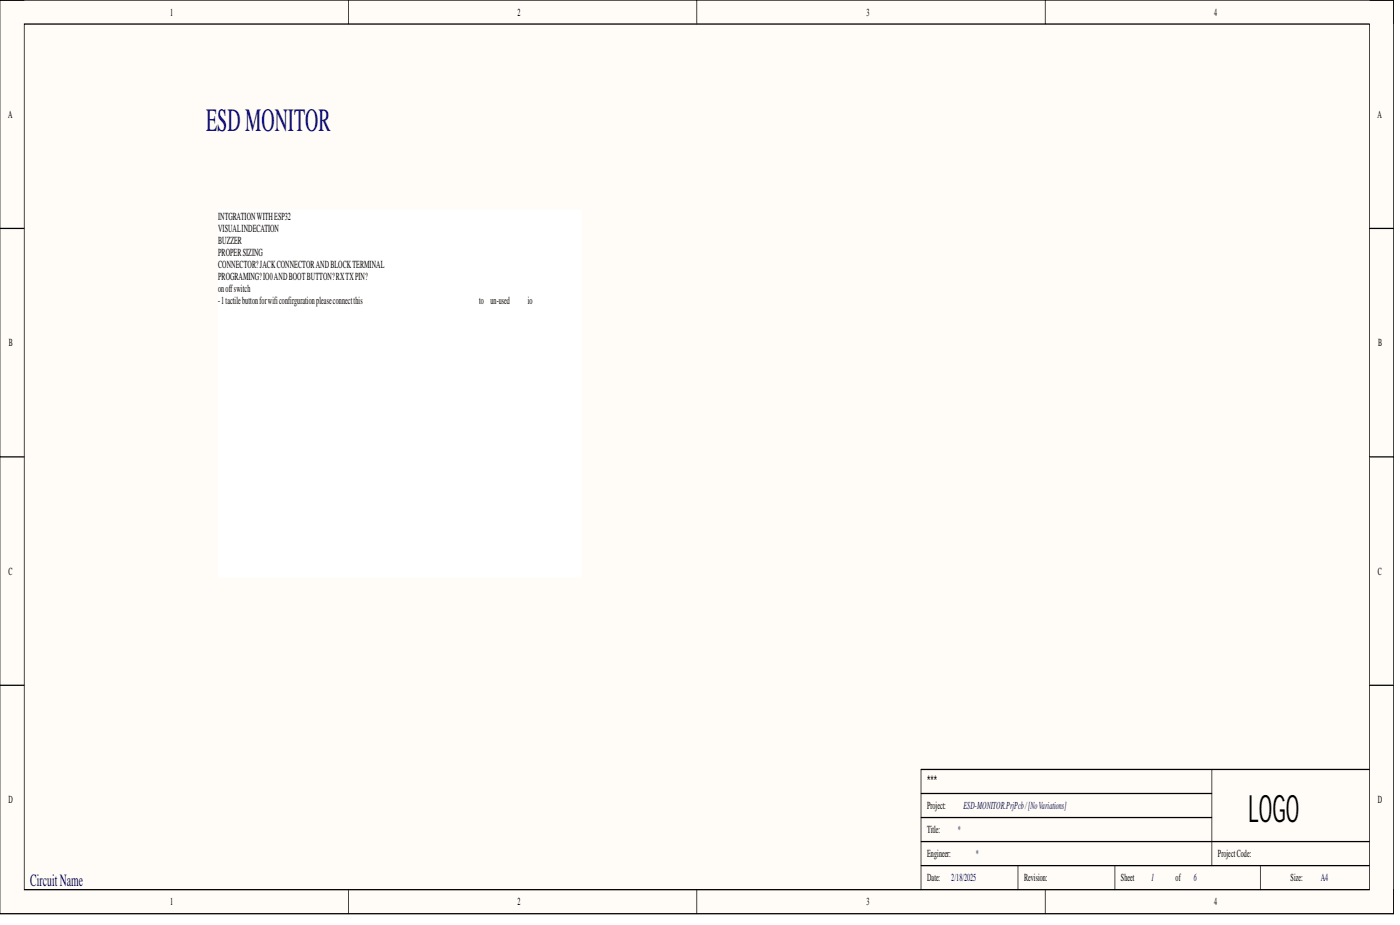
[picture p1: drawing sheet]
<svg xmlns="http://www.w3.org/2000/svg" width="292mm" height="193mm" viewBox="0 0 292 193" stroke-linecap="round" stroke-linejoin="round" font-family="sans-serif">
<defs><g id="words">
<text font-size="7.9" x="260.4" y="171.4">LOGO</text>
<text font-size="6.8" fill="#000080" x="43" y="27.3">ESDMONITOR</text>
<text font-size="3.9" x="193.4" y="164.7">***</text>
<text font-size="3.6" fill="#000080" x="6.3" y="184.8">Circuit Name</text>
<g font-size="2.3">
<text x="35.5" y="3.3">1</text>
<text x="108" y="3.3">2</text>
<text x="180.8" y="3.3">3</text>
<text x="253.4" y="3.3">4</text>
<text x="1.7" y="24.6">A</text>
<text x="287.4" y="24.6">A</text>
<text x="45.5" y="45.9">INTGRATIONWITHESP32</text>
<text x="45.5" y="48.4">VISUALINDECATION</text>
<text x="45.5" y="50.9">BUZZER</text>
<text x="45.5" y="53.4">PROPERSIZING</text>
<text x="45.5" y="55.9">CONNECTOR?JACKCONNECTORANDBLOCKTERMINAL</text>
<text x="45.5" y="58.4">PROGRAMING?IO0ANDBOOTBUTTON?RXTXPIN?</text>
<text x="45.5" y="60.9">o</text>
<text x="45.5" y="63.5">-</text>
<text x="46.2" y="60.9">noffswitch</text>
<text x="46.2" y="63.5">1tactilebuttonforwificonfirgurationpleaseconnectthis</text>
<text x="100" y="63.5">to un-used</text>
<text x="110.2" y="63.5">io</text>
<text x="1.9" y="72.2">B</text>
<text x="287.6" y="72.2">B</text>
<text x="1.8" y="119.9">C</text>
<text x="287.5" y="119.9">C</text>
<text x="1.8" y="167.5">D</text>
<text x="287.5" y="167.5">D</text>
<text x="193.4" y="173.8">Title:</text>
<text x="193.4" y="168.8">Project:</text>
<text x="193.4" y="178.8">Engineer:</text>
<text x="254.1" y="178.8">ProjectCode:</text>
<text x="193.4" y="183.8">Date:</text>
<text x="213.7" y="183.8">Revision:</text>
<text x="233.9" y="183.8">Sheet</text>
<text x="245.3" y="183.8">of</text>
<text x="269.3" y="183.8">Size:</text>
<text x="35.5" y="188.9">1</text>
<text x="108" y="188.9">2</text>
<text x="180.8" y="188.9">3</text>
<text x="253.4" y="188.9">4</text>
</g>
<g font-size="2.3" fill="#000080">
<text x="199.7" y="173.8">*</text>
<text x="201" y="168.8">ESD-MONITOR.PrjPcb/[NoVariations]</text>
<text x="203.5" y="178.8">*</text>
<text x="198.5" y="183.8">2/18/2025</text>
<text x="240.2" y="183.8">1</text>
<text x="249.1" y="183.8">6</text>
<text x="275.6" y="183.8">A4</text>
</g>
</g></defs>
<path d="M0 0h290.8v190.6h-290.8z" fill-rule="evenodd" fill="#fffcf8"/>
<path d="M0 0h290.8v190.6h-290.8z" fill="none" stroke="#000" stroke-width=".21"/>
<path d="M5.1 5h280.6v180.6h-280.6z" fill-rule="evenodd" fill="#fffcf8"/>
<g fill="none" stroke="#000" stroke-width=".21">
<path d="M0 0h5.1M5.1 5h280.6v180.6h-280.6zM72.7 0v5M145.4 0v5M218.1 0v5M285.7 0h5.1v5M0 47.7h5.1M285.7 47.7h5.1M0 95.3h5.1M285.7 95.3h5.1M0 143h5.1M285.7 143h5.1"/>
<path d="M192.2 165.5h60.6M192.2 175.6h93.5M192.2 170.6h60.6M252.8 160.5v20.1M285.7 160.5h-93.5v25.1M72.7 185.6v5M145.4 185.6v5M192.2 180.6h93.5M212.4 180.6v5M218.1 185.6v5M232.6 180.6v5M263 180.6v5"/>
<path d="M290.8 185.6v5"/>
</g>
<path d="M45.5 43.9h75.9v76.5h-75.9z" fill-rule="evenodd" fill="#fff"/>
<path d="M45.5 43.9h75.9v76.5h-75.9z" fill="none" stroke="#fff" stroke-width=".21"/>
<use href="#words"/>
</svg>
